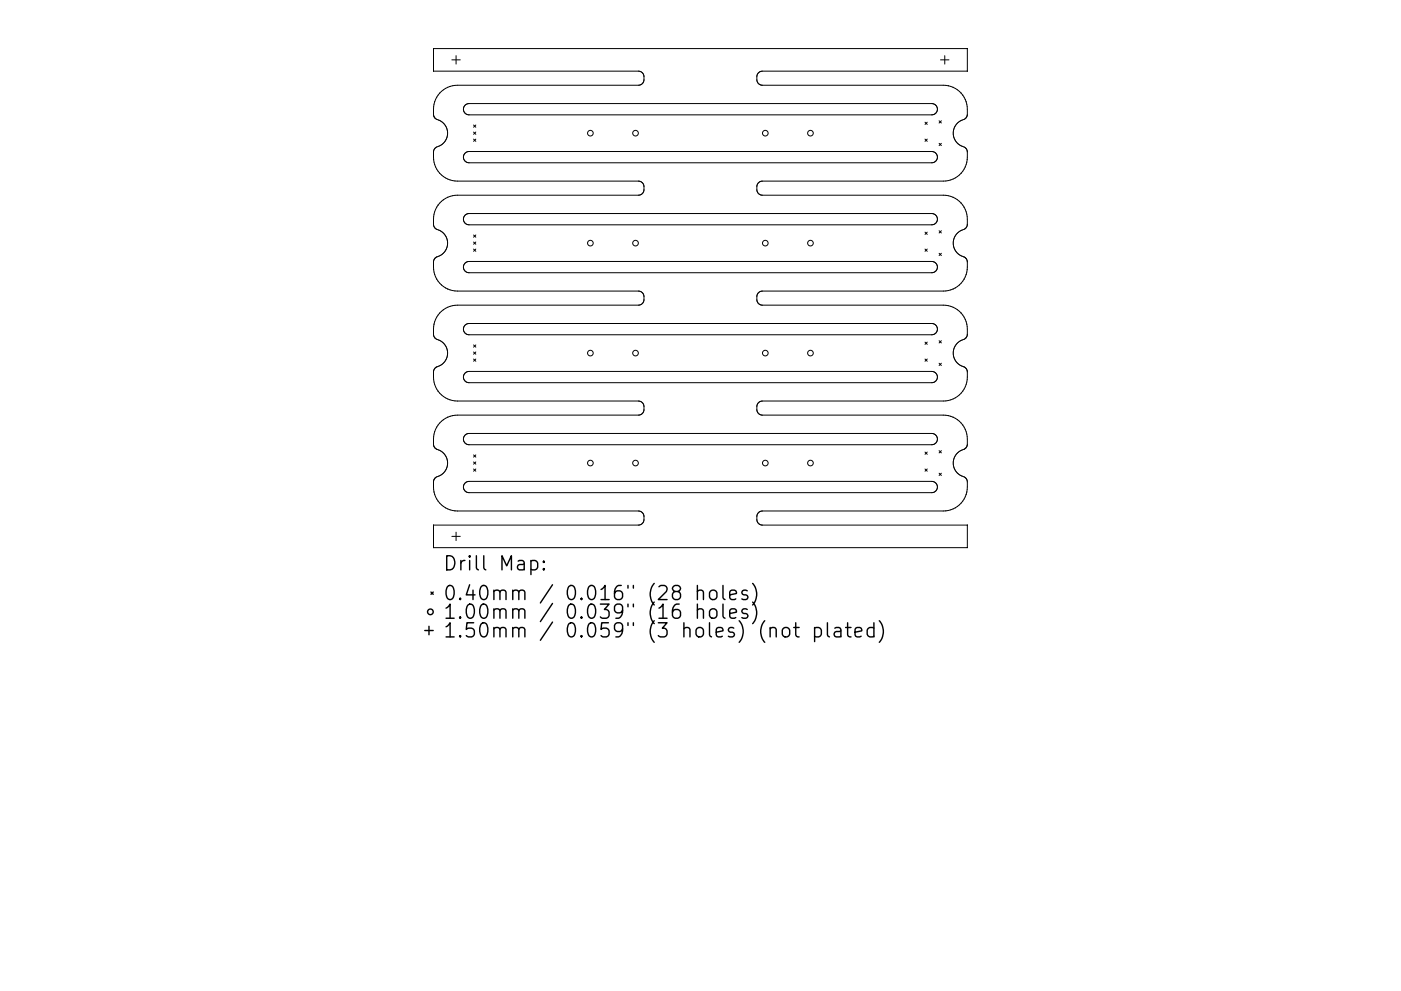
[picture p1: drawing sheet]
<svg xmlns="http://www.w3.org/2000/svg" width="297mm" height="210mm" viewBox="0 0 297 210" stroke-linecap="round" stroke-linejoin="round" font-family="sans-serif">
<defs><g id="words">
<g font-size="4.2">
<text x="93.8" y="121.1">Drill Map:</text>
<text x="93.8" y="127.4">0.40mm / 0.016&quot; (28 holes)</text>
<text x="93.8" y="131.3">1.00mm / 0.039&quot; (16 holes)</text>
<text x="93.8" y="135.3">1.50mm / 0.059&quot; (3 holes) (not plated)</text>
</g>
</g></defs>
<g fill="none" stroke="#000" stroke-width=".21">
<path d="M91.9 10.3v4.8M91.9 10.3h.1M91.9 15.1h.1M91.9 15.1h43.5a1.18 1.18 0 0 1 1.1 1.2v.6a1.18 1.18 0 0 1-1.1 1.2h-38.4l-1.1 .1-1.4 .6M94.4 18.8l-1.2 1-.6 .8M94.5 18.8h-.1M95.8 12.7h1.8M96.7 11.8v1.8M199.4 12.7h1.8M200.3 11.8v1.8M205.1 10.3h-113.2M205.1 10.3h.1"/>
<path d="M205.1 15.1h-43.4a1.18 1.18 0 0 0-1.2 1.2v.6a1.18 1.18 0 0 0 1.2 1.2h38.3a5.1 5.1 0 0 1 4.1 2.1M205.1 15.1h.1M205.1 10.3v4.8M91.9 33.9h.1M91.9 33.9l.4 1.5M92 24.6h.1M92 24.6v.2M92 24.8h.1M92.1 24.8l.3 .4a3.1 3.1 0 0 1 2.5 3 3.1 3.1 0 0 1-2.5 3.1l-.5 .7v1.9M92.3 21.1l-.4 1.5 .1 2M92.3 35.4h.1M92.4 35.4a5.1 5.1 0 0 0 4.6 3h38.4a1.18 1.18 0 0 1 1.1 1.2v.6a1.18 1.18 0 0 1-1.1 1.2h-38.4l-1.1 .1-1 .3"/>
<path d="M92.4 21.1h-.1M92.6 20.6l-.2 .5M92.6 20.6h.1M98.6 32.5l.9-.4h98a1.2 1.2 0 0 1 1.2 1.2 1.2 1.2 0 0 1-1.2 1.2h-98a1.2 1.2 0 0 1-1.2-.7 1.2 1.2 0 0 1 .3-1.3zM98.6 22.3l.9-.3h98a1.2 1.2 0 0 1 1.2 1.2 1.2 1.2 0 0 1-1.2 1.2h-98a1.2 1.2 0 0 1-1.2-.8 1.2 1.2 0 0 1 .3-1.3zM100.4 26.5l.5 .5M100.4 28l.5 .5M100.4 29.5l.5 .5M100.9 26.5l-.5 .5M100.9 28l-.5 .5M100.9 29.5l-.5 .5M196.1 25.9l.5 .5"/>
<path d="M196.1 29.5l.5 .5M196.6 25.9l-.5 .5M196.6 29.5l-.5 .5M199.1 25.6l.5 .5M199.1 30.4l.5 .5M199.6 25.6l-.5 .5M199.6 30.4l-.5 .5M204.1 20.2h.1M204.1 20.2l.5 .9M204.6 35.4a5.1 5.1 0 0 1-4.6 3h-38.3a1.18 1.18 0 0 0-1.2 1.2v.6a1.18 1.18 0 0 0 1.2 1.2h38.3a5.2 5.2 0 0 1 5.1 6.2l-.1 .4-.3 .5M204.6 21.1h.1M204.7 21.1l.4 1.5v1.9"/>
<path d="M204.7 35.4h-.1M205 34.4l-.3 1M205 34.4h.1M205.1 33.9l-.1 .5M205.1 33.9h.1M205.1 24.5l-.4 .7a3.1 3.1 0 0 0-2.6 3 3.1 3.1 0 0 0 2.5 3.1l.5 .7v1.9M205.1 24.5h.1M91.9 57.2h.1M91.9 57.2l.3 1M92.2 58.2v.1M92.2 58.3l.4 .9M92.6 59.2h.1"/>
<path d="M92.6 59.2l1 1.2 .8 .7M92.6 54.5l-.4 .3-.2 .4-.1 2M92.7 54.5h-.1M92.9 43.5a5.9 5.9 0 0 0-1 4.2l.5 .8a3.1 3.1 0 0 1 2.5 2.9 3.1 3.1 0 0 1-2.2 3.1M92.9 43.5h.1M93.6 42.7l-.7 .8M93.6 42.7h.1M94.9 41.9l-1.3 .8M94.9 41.8v.1M98.6 55.8l.9-.3h98a1.2 1.2 0 0 1 1.2 1.2 1.2 1.2 0 0 1-1.2 1.2h-98a1.2 1.2 0 0 1-1.2-.8 1.2 1.2 0 0 1 .3-1.3zM98.6 45.6l.9-.3h98a1.2 1.2 0 0 1 1.2 1.2 1.2 1.2 0 0 1-1.2 1.2h-98a1.2 1.2 0 0 1-1.2-.7 1.2 1.2 0 0 1 .3-1.4zM100.4 49.9l.5 .4"/>
<path d="M100.4 51.3l.5 .5M100.4 52.8l.5 .5M100.9 49.9l-.5 .4M100.9 51.3l-.5 .5M100.9 52.8l-.5 .5M196.1 49.3l.5 .4M196.1 52.8l.5 .5M196.6 49.3l-.5 .4M196.6 52.8l-.5 .5M199.1 49l.5 .4M199.1 53.7l.5 .5M199.6 49l-.5 .4"/>
<path d="M199.6 53.7l-.5 .5M204.6 48.5a3.1 3.1 0 0 0-2.5 3.1 3.1 3.1 0 0 0 2.5 3.1l.5 .7v1.8M204.7 48.5h-.1M204.8 58.3a5.1 5.1 0 0 1-4.8 3.5h-38.3a1.18 1.18 0 0 0-1.2 1.1v.7a1.18 1.18 0 0 0 1.2 1.1h38.3l1.6 .3 1.4 .7M204.8 58.2v.1M205.1 57.2l-.3 1M205.1 57.2h.1M91.9 71h.1M91.9 71l.3 .7M92.2 71.7h.1M92.2 71.7l.1 .1a3.2 3.2 0 0 1 2.2 4.6l-.7 .9-1.1 .5M92.4 77.9l-.5 .8a5.3 5.3 0 0 0 5.1 6.4h38.4a1.18 1.18 0 0 1 1.1 1.2v.6a1.18 1.18 0 0 1-1.1 1.2l-39.4 .1"/>
<path d="M92.5 77.9h-.1M92.6 77.8l-.1 .1M92.7 77.8h-.1M94.4 61.1h.1M94.5 61.1l.4 .2M94.9 61.3h.1M94.9 61.3l1 .3 1.1 .2h38.4a1.18 1.18 0 0 1 1.1 1.1v.7a1.18 1.18 0 0 1-1.1 1.1h-38.4a5.3 5.3 0 0 0-5.1 6.3M98.6 79.1l.9-.3h98a1.2 1.2 0 0 1 1.2 1.2 1.2 1.2 0 0 1-1.2 1.2h-98a1.2 1.2 0 0 1-1.2-.7 1.2 1.2 0 0 1 .3-1.4zM98.6 69l.9-.4h98a1.2 1.2 0 0 1 1.2 1.2 1.2 1.2 0 0 1-1.2 1.2h-98a1.2 1.2 0 0 1-1.2-.7 1.2 1.2 0 0 1 .3-1.3zM100.4 73.2l.5 .5M100.4 74.7l.5 .5M100.4 76.2l.5 .5"/>
<path d="M100.9 73.2l-.5 .5M100.9 74.7l-.5 .5M100.9 76.2l-.5 .5M196.1 72.6l.5 .5M196.1 76.2l.5 .5M196.6 72.6l-.5 .5M196.6 76.2l-.5 .5M199.1 72.3l.5 .5M199.1 77.1l.5 .4M199.6 72.3l-.5 .5M199.6 77.1l-.5 .4M203 65.7h.1"/>
<path d="M203 65.7a5.4 5.4 0 0 1 2.1 5.2v.1M204.5 77.9h.1M204.6 77.9l.5 .8a5.3 5.3 0 0 1-5.1 6.4h-38.3a1.18 1.18 0 0 0-1.2 1.2v.6a1.18 1.18 0 0 0 1.2 1.2h38.3l1.6 .2M204.8 71.7l-.1 .1a3.2 3.2 0 0 0-2.2 4.6 3.4 3.4 0 0 0 2 1.5M204.8 71.7h.1M205.1 71l-.3 .7M205.1 71h.1M92.2 91.6l-.3 1v1.6l.3 .8M92.2 91.6h.1M92.2 95h.1M92.2 95l.3 .3M92.5 95.3h.1"/>
<path d="M92.6 95.3a3.1 3.1 0 0 1 2.3 3 3.1 3.1 0 0 1-2.5 3l-.3 .4-.2 .4v1.8l.3 1M94.9 88.5a5.1 5.1 0 0 0-2.7 3.1M94.9 88.5h.1M95.9 88.2l-1 .3M96 88.2h-.1M98.6 92.3l.9-.3h98a1.2 1.2 0 0 1 1.2 1.2 1.2 1.2 0 0 1-1.2 1.2h-98a1.2 1.2 0 0 1-1.2-.8 1.2 1.2 0 0 1 .3-1.3zM100.4 96.5l.5 .5M100.4 98l.5 .5M100.4 99.5l.5 .5M100.9 96.5l-.5 .5M100.9 98l-.5 .5M100.9 99.5l-.5 .5"/>
<path d="M196.1 95.9l.5 .5M196.1 99.5l.5 .5M196.6 95.9l-.5 .5M196.6 99.5l-.5 .5M199.1 95.6l.5 .5M199.6 95.6l-.5 .5M201.6 88.3h.1M201.6 88.3l1.4 .7M203 89v.1M203 89.1l1.1 1.1M204.1 90.2h.1M204.1 90.2a5.9 5.9 0 0 1 1 4.3l-.3 .5"/>
<path d="M204.6 95.2a3.1 3.1 0 0 0-2.5 3.1 3.1 3.1 0 0 0 2.6 3l.4 .8v1.8l-.3 1M204.7 95.2h-.1M204.8 95l-.1 .2M204.8 95h.1M91.9 111.4v4.8M91.9 111.4h.1M91.9 116.2h.1M91.9 116.2h113.2M92.2 104.9h.1M92.2 104.9a5.1 5.1 0 0 0 4.2 3.5M95.8 113.8h1.8M96.4 108.4h.1"/>
<path d="M96.5 108.4h38.9a1.18 1.18 0 0 1 1.1 1.2v.6a1.18 1.18 0 0 1-1.1 1.2h-43.5M96.7 112.9v1.8M98.6 102.5l.9-.4h98a1.2 1.2 0 0 1 1.2 1.2 1.2 1.2 0 0 1-1.2 1.2h-98a1.2 1.2 0 0 1-1.2-.7 1.2 1.2 0 0 1 .3-1.3zM199.1 100.4l.5 .5M199.6 100.4l-.5 .5M203 107.5a5.1 5.1 0 0 1-3 .9h-38.3a1.18 1.18 0 0 0-1.2 1.2v.6a1.18 1.18 0 0 0 1.2 1.2h43.4M203 107.4v.1M204.8 104.9l-.7 1.4-1.1 1.1M204.8 104.9h.1M205.1 111.4h.1M205.1 111.4v4.8M205.1 116.2h.1"/>
<circle cx="125.2" cy="28.3" r=".6"/>
<circle cx="134.7" cy="28.3" r=".6"/>
<circle cx="162.3" cy="28.3" r=".6"/>
<circle cx="171.8" cy="28.3" r=".6"/>
<circle cx="125.2" cy="51.6" r=".6"/>
<circle cx="134.7" cy="51.6" r=".6"/>
<circle cx="162.3" cy="51.6" r=".6"/>
<circle cx="171.8" cy="51.6" r=".6"/>
<circle cx="125.2" cy="74.9" r=".6"/>
<circle cx="134.7" cy="74.9" r=".6"/>
<circle cx="162.3" cy="74.9" r=".6"/>
<circle cx="171.8" cy="74.9" r=".6"/>
<circle cx="125.2" cy="98.2" r=".6"/>
<circle cx="134.7" cy="98.2" r=".6"/>
<circle cx="162.3" cy="98.2" r=".6"/>
<circle cx="171.8" cy="98.2" r=".6"/>
</g>
<g fill="none" stroke="#000" stroke-width=".3">
<path d="M112.6 119.1l.8-.2 .6 .6v.8l-.3 .5-.3 .1-.8-.1M115.3 119.1l.1 .1-.1 .1-.2-.1 .2-.1v.2M90.1 133.8h1.7M91 132.9v1.8M91.4 125.6l.4 .5M91.8 125.6l-.4 .5M115.3 120.6l.1 .2-.1 .1-.2-.1 .2-.2v.3M147.9 125.5a.74 .74 0 0 1 1.2 .1v1.6M147.9 129.5a.74 .74 0 0 1 1.2 .1v1.6M147.9 124.2v3M147.9 128.2v3M150.6 125.5a.81 .81 0 0 1 .8-.3 .81 .81 0 0 1 .6 .6v.8a.81 .81 0 0 1-.8 .6 .81 .81 0 0 1-.8-.6v-.8z"/>
<path d="M150.7 129.3a.81 .81 0 0 1 1.3 .4v.9a.81 .81 0 0 1-.8 .6 .81 .81 0 0 1-.8-.6v-.9zM153.3 124.2v2.6l.4 .4M153.3 128.2v2.5l.4 .5M154.7 126.2l1.4-.3-.1-.5-.9-.2-.4 .4v1.2l.2 .3 .2 .1 .9-.1M154.7 130.2l1.4-.3-.1-.6-.9-.1-.4 .4v1.1l.2 .3 .2 .2 .9-.2M158.4 125.4l-.7-.2-.4 .4 .1 .5 1 .3 .2 .2-.2 .5-.3 .1-.8-.1M158.4 129.3l-.7-.1-.4 .4 .1 .4 1 .3 .2 .3-.2 .4-.3 .2-.8-.2M159.6 123.8a3.4 3.4 0 0 1 0 4.6M159.6 127.7a3.4 3.4 0 0 1 0 4.6M166 133.4a.81 .81 0 0 1 .8-.3 .81 .81 0 0 1 .6 .6v.9a.81 .81 0 0 1-.8 .6 .81 .81 0 0 1-.7-.6v-.9zM168.3 133.1h1.1M168.7 132.1v2.6l.2 .3 .5 .1"/>
<path d="M172.7 133.3l.9-.2 .5 .6v.9l-.2 .4-.3 .1-.9-.1M172.7 133.1v3M175.4 132.1v2.6l.5 .4M177 133.3l.3-.2 .8 .2 .2 .3v1.5M178.3 133.8l-1 .2a.59 .59 0 0 0-.5 .6 .59 .59 0 0 0 .5 .5l1-.1M179.3 133.1h1.1M179.7 132.1v2.6l.2 .3 .5 .1M181.3 134.1l1.4-.3-.1-.5-.9-.2-.4 .5v1.1l.1 .3 .3 .1 .9-.1M185.3 133.3l-.9-.2-.5 .6v.9l.2 .4 .3 .1 .9-.1M185.3 132.1v3M186.4 131.7a3.4 3.4 0 0 1 0 4.6"/>
<circle cx="91.3" cy="129.8" r=".6"/>
</g>
<use href="#words"/>
</svg>
